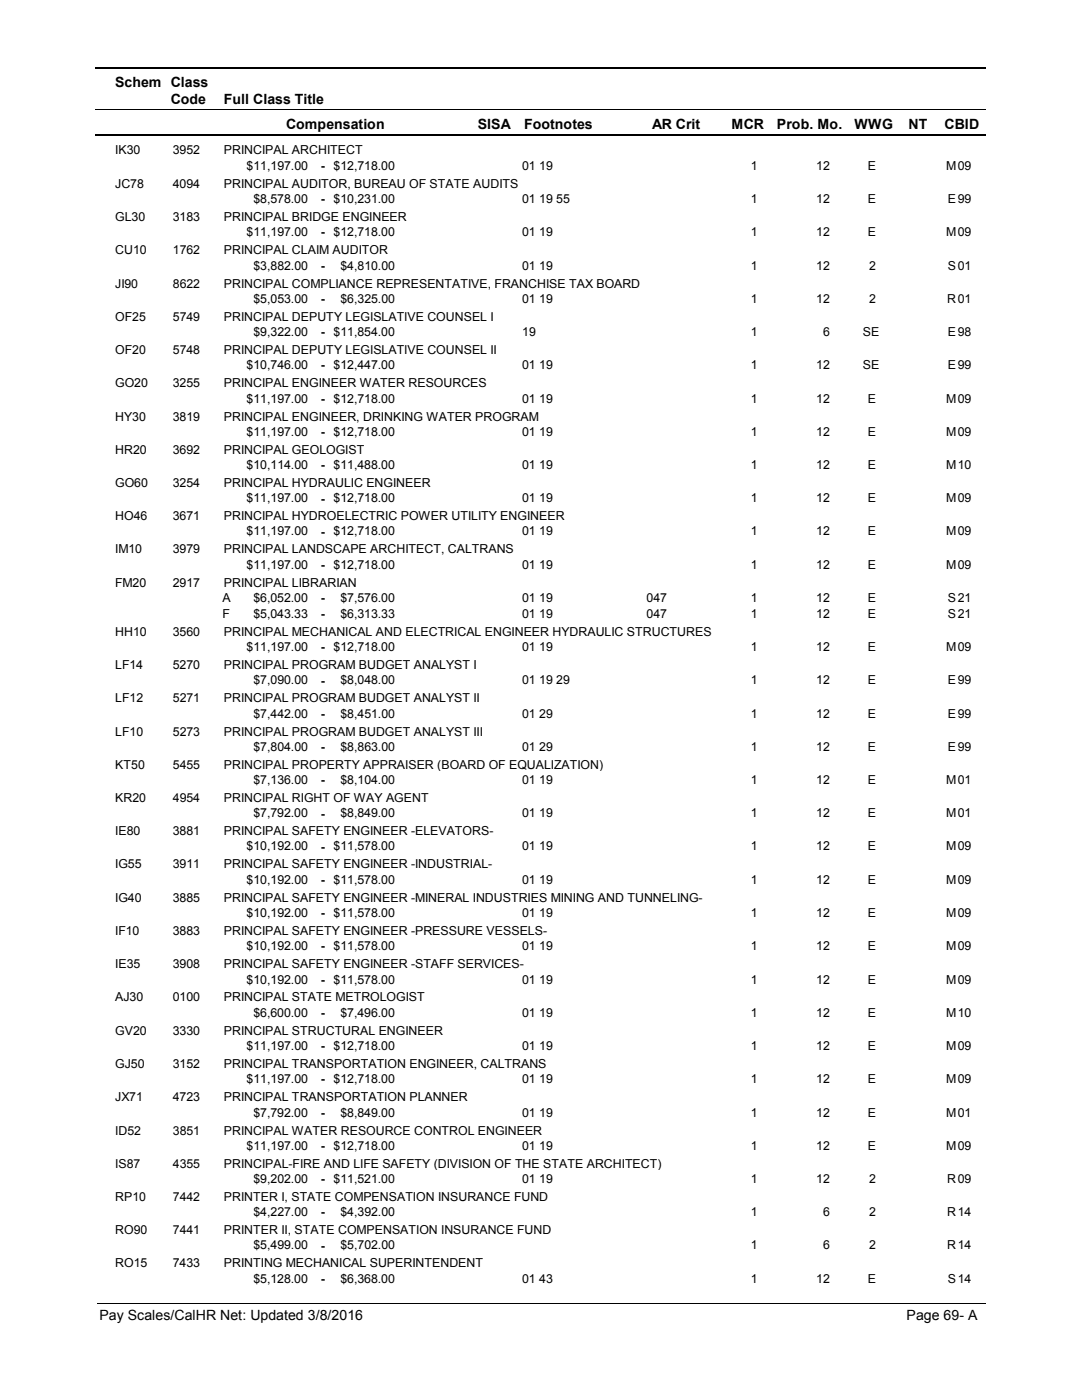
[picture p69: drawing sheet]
<svg xmlns="http://www.w3.org/2000/svg" width="216mm" height="279mm" viewBox="0 0 216 279" stroke-linecap="round" stroke-linejoin="round" font-family="sans-serif">
<defs><g id="words">
<g font-size="2.8">
<text x="23" y="17.3">Schem Class</text>
<text x="34.1" y="20.7">Code</text>
<text x="44.6" y="20.7">Full Class Title</text>
<text x="57.1" y="25.7">Compensation</text>
<text x="95.3" y="25.7">SISA</text>
<text x="104.6" y="25.7">Footnotes</text>
<text x="130.2" y="25.7">AR Crit</text>
<text x="146" y="25.7">MCR</text>
<text x="155.1" y="25.7">Prob. Mo.</text>
<text x="170.5" y="25.7">WWG</text>
<text x="181.3" y="25.7">NT</text>
<text x="188.5" y="25.7">CBID</text>
<text x="19.8" y="263.4">Pay Scales/CalHR Net: Updated 3/8/2016</text>
<text x="180.9" y="263.4">Page 69- A</text>
</g>
<g font-size="2.5">
<text x="23" y="30.8">IK30</text>
<text x="34.5" y="30.8">3952</text>
<text x="44.7" y="30.8">PRINCIPAL ARCHITECT</text>
<text x="49.2" y="33.9">$11,197.00</text>
<text x="64" y="33.9">-</text>
<text x="66.6" y="33.9">$12,718.00</text>
<text x="104.2" y="33.9">01 19</text>
<text x="149.8" y="33.9">1</text>
<text x="162.9" y="33.9">12</text>
<text x="173.2" y="33.9">E</text>
<text x="188.8" y="33.9">M</text>
<text x="191.1" y="33.9">09</text>
<text x="23" y="37.5">JC78</text>
<text x="34.5" y="37.5">4094</text>
<text x="44.7" y="37.5">PRINCIPAL AUDITOR, BUREAU OF STATE AUDITS</text>
<text x="50.6" y="40.5">$8,578.00</text>
<text x="64" y="40.6">-</text>
<text x="66.6" y="40.5">$10,231.00</text>
<text x="104.2" y="40.5">01 19 55</text>
<text x="149.8" y="40.5">1</text>
<text x="162.9" y="40.5">12</text>
<text x="173.2" y="40.5">E</text>
<text x="189.2" y="40.5">E</text>
<text x="191.1" y="40.5">99</text>
<text x="23" y="44.1">GL30</text>
<text x="34.5" y="44.1">3183</text>
<text x="44.7" y="44.1">PRINCIPAL BRIDGE ENGINEER</text>
<text x="49.2" y="47.2">$11,197.00</text>
<text x="64" y="47.2">-</text>
<text x="66.6" y="47.2">$12,718.00</text>
<text x="104.2" y="47.2">01 19</text>
<text x="149.8" y="47.2">1</text>
<text x="162.9" y="47.2">12</text>
<text x="173.2" y="47.2">E</text>
<text x="188.8" y="47.2">M</text>
<text x="191.1" y="47.2">09</text>
<text x="23" y="50.7">CU10</text>
<text x="34.5" y="50.7">1762</text>
<text x="44.7" y="50.7">PRINCIPAL CLAIM AUDITOR</text>
<text x="50.6" y="53.8">$3,882.00</text>
<text x="64" y="53.8">-</text>
<text x="67.9" y="53.8">$4,810.00</text>
<text x="104.2" y="53.8">01 19</text>
<text x="149.8" y="53.8">1</text>
<text x="162.9" y="53.8">12</text>
<text x="173.5" y="53.8">2</text>
<text x="189.2" y="53.8">S</text>
<text x="191.1" y="53.8">01</text>
<text x="23" y="57.4">JI90</text>
<text x="34.5" y="57.4">8622</text>
<text x="44.7" y="57.4">PRINCIPAL COMPLIANCE REPRESENTATIVE, FRANCHISE TAX BOARD</text>
<text x="23" y="64">OF25</text>
<text x="34.5" y="64">5749</text>
<text x="44.7" y="64">PRINCIPAL DEPUTY LEGISLATIVE COUNSEL I</text>
<text x="50.6" y="60.4">$5,053.00</text>
<text x="64" y="60.5">-</text>
<text x="67.9" y="60.4">$6,325.00</text>
<text x="104.2" y="60.4">01 19</text>
<text x="149.8" y="60.4">1</text>
<text x="162.9" y="60.4">12</text>
<text x="173.5" y="60.4">2</text>
<text x="189" y="60.4">R</text>
<text x="191.1" y="60.4">01</text>
<text x="23" y="70.6">OF20</text>
<text x="34.5" y="70.6">5748</text>
<text x="44.7" y="70.6">PRINCIPAL DEPUTY LEGISLATIVE COUNSEL II</text>
<text x="50.6" y="67.1">$9,322.00</text>
<text x="64" y="67.1">-</text>
<text x="66.6" y="67.1">$11,854.00</text>
<text x="104.2" y="67.1">19</text>
<text x="149.8" y="67.1">1</text>
<text x="164.3" y="67.1">6</text>
<text x="172.2" y="67.1">SE</text>
<text x="189.2" y="67.1">E</text>
<text x="191.1" y="67.1">98</text>
<text x="23" y="77.3">GO20</text>
<text x="34.5" y="77.3">3255</text>
<text x="44.7" y="77.3">PRINCIPAL ENGINEER WATER RESOURCES</text>
<text x="49.2" y="73.7">$10,746.00</text>
<text x="64" y="73.7">-</text>
<text x="66.6" y="73.7">$12,447.00</text>
<text x="104.2" y="73.7">01 19</text>
<text x="149.8" y="73.7">1</text>
<text x="162.9" y="73.7">12</text>
<text x="172.2" y="73.7">SE</text>
<text x="189.2" y="73.7">E</text>
<text x="191.1" y="73.7">99</text>
<text x="23" y="83.9">HY30</text>
<text x="34.5" y="83.9">3819</text>
<text x="44.7" y="83.9">PRINCIPAL ENGINEER, DRINKING WATER PROGRAM</text>
<text x="49.2" y="80.3">$11,197.00</text>
<text x="64" y="80.4">-</text>
<text x="66.6" y="80.3">$12,718.00</text>
<text x="104.2" y="80.3">01 19</text>
<text x="149.8" y="80.3">1</text>
<text x="162.9" y="80.3">12</text>
<text x="173.2" y="80.3">E</text>
<text x="188.8" y="80.3">M</text>
<text x="191.1" y="80.3">09</text>
<text x="49.2" y="87">$11,197.00</text>
<text x="64" y="87">-</text>
<text x="66.6" y="87">$12,718.00</text>
<text x="104.2" y="87">01 19</text>
<text x="149.8" y="87">1</text>
<text x="162.9" y="87">12</text>
<text x="173.2" y="87">E</text>
<text x="188.8" y="87">M</text>
<text x="191.1" y="87">09</text>
<text x="23" y="90.5">HR20</text>
<text x="34.5" y="90.5">3692</text>
<text x="44.7" y="90.5">PRINCIPAL GEOLOGIST</text>
<text x="49.2" y="93.6">$10,114.00</text>
<text x="64" y="93.6">-</text>
<text x="66.6" y="93.6">$11,488.00</text>
<text x="104.2" y="93.6">01 19</text>
<text x="149.8" y="93.6">1</text>
<text x="162.9" y="93.6">12</text>
<text x="173.2" y="93.6">E</text>
<text x="188.8" y="93.6">M</text>
<text x="191.1" y="93.6">10</text>
<text x="23" y="97.2">GO60</text>
<text x="34.5" y="97.2">3254</text>
<text x="44.7" y="97.2">PRINCIPAL HYDRAULIC ENGINEER</text>
<text x="49.2" y="100.3">$11,197.00</text>
<text x="64" y="100.3">-</text>
<text x="66.6" y="100.3">$12,718.00</text>
<text x="104.2" y="100.3">01 19</text>
<text x="149.8" y="100.3">1</text>
<text x="162.9" y="100.3">12</text>
<text x="173.2" y="100.3">E</text>
<text x="188.8" y="100.3">M</text>
<text x="191.1" y="100.3">09</text>
<text x="23" y="103.8">HO46</text>
<text x="34.5" y="103.8">3671</text>
<text x="44.7" y="103.8">PRINCIPAL HYDROELECTRIC POWER UTILITY ENGINEER</text>
<text x="49.2" y="106.9">$11,197.00</text>
<text x="64" y="106.9">-</text>
<text x="66.6" y="106.9">$12,718.00</text>
<text x="104.2" y="106.9">01 19</text>
<text x="149.8" y="106.9">1</text>
<text x="162.9" y="106.9">12</text>
<text x="173.2" y="106.9">E</text>
<text x="188.8" y="106.9">M</text>
<text x="191.1" y="106.9">09</text>
<text x="23" y="110.4">IM10</text>
<text x="34.5" y="110.4">3979</text>
<text x="44.7" y="110.4">PRINCIPAL LANDSCAPE ARCHITECT, CALTRANS</text>
<text x="49.2" y="113.5">$11,197.00</text>
<text x="64" y="113.5">-</text>
<text x="66.6" y="113.5">$12,718.00</text>
<text x="104.2" y="113.5">01 19</text>
<text x="149.8" y="113.5">1</text>
<text x="162.9" y="113.5">12</text>
<text x="173.2" y="113.5">E</text>
<text x="188.8" y="113.5">M</text>
<text x="191.1" y="113.5">09</text>
<text x="23" y="117.1">FM20</text>
<text x="34.5" y="117.1">2917</text>
<text x="44.7" y="117.1">PRINCIPAL LIBRARIAN</text>
<text x="44.4" y="120.2">A</text>
<text x="44.4" y="123.3">F</text>
<text x="50.6" y="120.2">$6,052.00</text>
<text x="50.6" y="123.3">$5,043.33</text>
<text x="64" y="120.2">-</text>
<text x="64" y="123.4">-</text>
<text x="67.9" y="120.2">$7,576.00</text>
<text x="67.9" y="123.3">$6,313.33</text>
<text x="104.2" y="120.2">01 19</text>
<text x="104.2" y="123.3">01 19</text>
<text x="129" y="120.2">047</text>
<text x="129" y="123.3">047</text>
<text x="149.8" y="120.2">1</text>
<text x="149.8" y="123.3">1</text>
<text x="162.9" y="120.2">12</text>
<text x="162.9" y="123.3">12</text>
<text x="173.2" y="120.2">E</text>
<text x="173.2" y="123.3">E</text>
<text x="189.2" y="120.2">S</text>
<text x="189.2" y="123.3">S</text>
<text x="191.1" y="120.2">21</text>
<text x="191.1" y="123.3">21</text>
<text x="23" y="126.9">HH10</text>
<text x="34.5" y="126.9">3560</text>
<text x="44.7" y="126.9">PRINCIPAL MECHANICAL AND ELECTRICAL ENGINEER HYDRAULIC STRUCTURES</text>
<text x="49.2" y="129.9">$11,197.00</text>
<text x="64" y="130">-</text>
<text x="66.6" y="129.9">$12,718.00</text>
<text x="104.2" y="129.9">01 19</text>
<text x="149.8" y="129.9">1</text>
<text x="162.9" y="129.9">12</text>
<text x="173.2" y="129.9">E</text>
<text x="188.8" y="129.9">M</text>
<text x="191.1" y="129.9">09</text>
<text x="23" y="133.5">LF14</text>
<text x="34.5" y="133.5">5270</text>
<text x="44.7" y="133.5">PRINCIPAL PROGRAM BUDGET ANALYST I</text>
<text x="50.6" y="136.6">$7,090.00</text>
<text x="64" y="136.6">-</text>
<text x="67.9" y="136.6">$8,048.00</text>
<text x="104.2" y="136.6">01 19 29</text>
<text x="149.8" y="136.6">1</text>
<text x="162.9" y="136.6">12</text>
<text x="173.2" y="136.6">E</text>
<text x="189.2" y="136.6">E</text>
<text x="191.1" y="136.6">99</text>
<text x="23" y="140.2">LF12</text>
<text x="34.5" y="140.2">5271</text>
<text x="44.7" y="140.2">PRINCIPAL PROGRAM BUDGET ANALYST II</text>
<text x="50.6" y="143.2">$7,442.00</text>
<text x="64" y="143.3">-</text>
<text x="67.9" y="143.2">$8,451.00</text>
<text x="104.2" y="143.2">01 29</text>
<text x="149.8" y="143.2">1</text>
<text x="162.9" y="143.2">12</text>
<text x="173.2" y="143.2">E</text>
<text x="189.2" y="143.2">E</text>
<text x="191.1" y="143.2">99</text>
<text x="23" y="146.8">LF10</text>
<text x="34.5" y="146.8">5273</text>
<text x="44.7" y="146.8">PRINCIPAL PROGRAM BUDGET ANALYST III</text>
<text x="50.6" y="149.8">$7,804.00</text>
<text x="64" y="149.9">-</text>
<text x="67.9" y="149.8">$8,863.00</text>
<text x="104.2" y="149.8">01 29</text>
<text x="149.8" y="149.8">1</text>
<text x="162.9" y="149.8">12</text>
<text x="173.2" y="149.8">E</text>
<text x="189.2" y="149.8">E</text>
<text x="191.1" y="149.8">99</text>
<text x="23" y="153.4">KT50</text>
<text x="34.5" y="153.4">5455</text>
<text x="44.7" y="153.4">PRINCIPAL PROPERTY APPRAISER (BOARD OF EQUALIZATION)</text>
<text x="23" y="160.1">KR20</text>
<text x="34.5" y="160.1">4954</text>
<text x="44.7" y="160.1">PRINCIPAL RIGHT OF WAY AGENT</text>
<text x="50.6" y="156.5">$7,136.00</text>
<text x="64" y="156.5">-</text>
<text x="67.9" y="156.5">$8,104.00</text>
<text x="104.2" y="156.5">01 19</text>
<text x="149.8" y="156.5">1</text>
<text x="162.9" y="156.5">12</text>
<text x="173.2" y="156.5">E</text>
<text x="188.8" y="156.5">M</text>
<text x="191.1" y="156.5">01</text>
<text x="23" y="166.7">IE80</text>
<text x="34.5" y="166.7">3881</text>
<text x="44.7" y="166.7">PRINCIPAL SAFETY ENGINEER -ELEVATORS-</text>
<text x="50.6" y="163.1">$7,792.00</text>
<text x="64" y="163.2">-</text>
<text x="67.9" y="163.1">$8,849.00</text>
<text x="104.2" y="163.1">01 19</text>
<text x="149.8" y="163.1">1</text>
<text x="162.9" y="163.1">12</text>
<text x="173.2" y="163.1">E</text>
<text x="188.8" y="163.1">M</text>
<text x="191.1" y="163.1">01</text>
<text x="23" y="173.3">IG55</text>
<text x="34.5" y="173.3">3911</text>
<text x="44.7" y="173.3">PRINCIPAL SAFETY ENGINEER -INDUSTRIAL-</text>
<text x="49.2" y="169.7">$10,192.00</text>
<text x="64" y="169.8">-</text>
<text x="66.6" y="169.7">$11,578.00</text>
<text x="104.2" y="169.7">01 19</text>
<text x="149.8" y="169.7">1</text>
<text x="162.9" y="169.7">12</text>
<text x="173.2" y="169.7">E</text>
<text x="188.8" y="169.7">M</text>
<text x="191.1" y="169.7">09</text>
<text x="23" y="180">IG40</text>
<text x="34.5" y="180">3885</text>
<text x="44.7" y="180">PRINCIPAL SAFETY ENGINEER -MINERAL INDUSTRIES MINING AND TUNNELING-</text>
<text x="49.2" y="176.4">$10,192.00</text>
<text x="64" y="176.4">-</text>
<text x="66.6" y="176.4">$11,578.00</text>
<text x="104.2" y="176.4">01 19</text>
<text x="149.8" y="176.4">1</text>
<text x="162.9" y="176.4">12</text>
<text x="173.2" y="176.4">E</text>
<text x="188.8" y="176.4">M</text>
<text x="191.1" y="176.4">09</text>
<text x="49.2" y="183">$10,192.00</text>
<text x="64" y="183.1">-</text>
<text x="66.6" y="183">$11,578.00</text>
<text x="104.2" y="183">01 19</text>
<text x="149.8" y="183">1</text>
<text x="162.9" y="183">12</text>
<text x="173.2" y="183">E</text>
<text x="188.8" y="183">M</text>
<text x="191.1" y="183">09</text>
<text x="23" y="186.6">IF10</text>
<text x="34.5" y="186.6">3883</text>
<text x="44.7" y="186.6">PRINCIPAL SAFETY ENGINEER -PRESSURE VESSELS-</text>
<text x="49.2" y="189.7">$10,192.00</text>
<text x="64" y="189.7">-</text>
<text x="66.6" y="189.7">$11,578.00</text>
<text x="104.2" y="189.7">01 19</text>
<text x="149.8" y="189.7">1</text>
<text x="162.9" y="189.7">12</text>
<text x="173.2" y="189.7">E</text>
<text x="188.8" y="189.7">M</text>
<text x="191.1" y="189.7">09</text>
<text x="23" y="193.2">IE35</text>
<text x="34.5" y="193.2">3908</text>
<text x="44.7" y="193.2">PRINCIPAL SAFETY ENGINEER -STAFF SERVICES-</text>
<text x="49.2" y="196.3">$10,192.00</text>
<text x="64" y="196.3">-</text>
<text x="66.6" y="196.3">$11,578.00</text>
<text x="104.2" y="196.3">01 19</text>
<text x="149.8" y="196.3">1</text>
<text x="162.9" y="196.3">12</text>
<text x="173.2" y="196.3">E</text>
<text x="188.8" y="196.3">M</text>
<text x="191.1" y="196.3">09</text>
<text x="23" y="199.9">AJ30</text>
<text x="34.5" y="199.9">0100</text>
<text x="44.7" y="199.9">PRINCIPAL STATE METROLOGIST</text>
<text x="50.6" y="203">$6,600.00</text>
<text x="64" y="203">-</text>
<text x="67.9" y="203">$7,496.00</text>
<text x="104.2" y="203">01 19</text>
<text x="149.8" y="203">1</text>
<text x="162.9" y="203">12</text>
<text x="173.2" y="203">E</text>
<text x="188.8" y="203">M</text>
<text x="191.1" y="203">10</text>
<text x="23" y="206.5">GV20</text>
<text x="34.5" y="206.5">3330</text>
<text x="44.7" y="206.5">PRINCIPAL STRUCTURAL ENGINEER</text>
<text x="49.2" y="209.6">$11,197.00</text>
<text x="64" y="209.6">-</text>
<text x="66.6" y="209.6">$12,718.00</text>
<text x="104.2" y="209.6">01 19</text>
<text x="149.8" y="209.6">1</text>
<text x="162.9" y="209.6">12</text>
<text x="173.2" y="209.6">E</text>
<text x="188.8" y="209.6">M</text>
<text x="191.1" y="209.6">09</text>
<text x="23" y="213.1">GJ50</text>
<text x="34.5" y="213.1">3152</text>
<text x="44.7" y="213.1">PRINCIPAL TRANSPORTATION ENGINEER, CALTRANS</text>
<text x="23" y="219.8">JX71</text>
<text x="34.5" y="219.8">4723</text>
<text x="44.7" y="219.8">PRINCIPAL TRANSPORTATION PLANNER</text>
<text x="49.2" y="216.2">$11,197.00</text>
<text x="64" y="216.2">-</text>
<text x="66.6" y="216.2">$12,718.00</text>
<text x="104.2" y="216.2">01 19</text>
<text x="149.8" y="216.2">1</text>
<text x="162.9" y="216.2">12</text>
<text x="173.2" y="216.2">E</text>
<text x="188.8" y="216.2">M</text>
<text x="191.1" y="216.2">09</text>
<text x="23" y="226.4">ID52</text>
<text x="34.5" y="226.4">3851</text>
<text x="44.7" y="226.4">PRINCIPAL WATER RESOURCE CONTROL ENGINEER</text>
<text x="50.6" y="222.9">$7,792.00</text>
<text x="64" y="222.9">-</text>
<text x="67.9" y="222.9">$8,849.00</text>
<text x="104.2" y="222.9">01 19</text>
<text x="149.8" y="222.9">1</text>
<text x="162.9" y="222.9">12</text>
<text x="173.2" y="222.9">E</text>
<text x="188.8" y="222.9">M</text>
<text x="191.1" y="222.9">01</text>
<text x="23" y="233">IS87</text>
<text x="34.5" y="233">4355</text>
<text x="44.7" y="233">PRINCIPAL-FIRE AND LIFE SAFETY (DIVISION OF THE STATE ARCHITECT)</text>
<text x="49.2" y="229.5">$11,197.00</text>
<text x="64" y="229.5">-</text>
<text x="66.6" y="229.5">$12,718.00</text>
<text x="104.2" y="229.5">01 19</text>
<text x="149.8" y="229.5">1</text>
<text x="162.9" y="229.5">12</text>
<text x="173.2" y="229.5">E</text>
<text x="188.8" y="229.5">M</text>
<text x="191.1" y="229.5">09</text>
<text x="23" y="239.7">RP10</text>
<text x="34.5" y="239.7">7442</text>
<text x="44.7" y="239.7">PRINTER I, STATE COMPENSATION INSURANCE FUND</text>
<text x="50.6" y="236.1">$9,202.00</text>
<text x="64" y="236.1">-</text>
<text x="66.6" y="236.1">$11,521.00</text>
<text x="104.2" y="236.1">01 19</text>
<text x="149.8" y="236.1">1</text>
<text x="162.9" y="236.1">12</text>
<text x="173.5" y="236.1">2</text>
<text x="189" y="236.1">R</text>
<text x="191.1" y="236.1">09</text>
<text x="50.6" y="242.8">$4,227.00</text>
<text x="64" y="242.8">-</text>
<text x="67.9" y="242.8">$4,392.00</text>
<text x="149.8" y="242.8">1</text>
<text x="164.3" y="242.8">6</text>
<text x="173.5" y="242.8">2</text>
<text x="189" y="242.8">R</text>
<text x="191.1" y="242.8">14</text>
<text x="23" y="246.3">RO90</text>
<text x="34.5" y="246.3">7441</text>
<text x="44.7" y="246.3">PRINTER II, STATE COMPENSATION INSURANCE FUND</text>
<text x="50.6" y="249.4">$5,499.00</text>
<text x="64" y="249.4">-</text>
<text x="67.9" y="249.4">$5,702.00</text>
<text x="149.8" y="249.4">1</text>
<text x="164.3" y="249.4">6</text>
<text x="173.5" y="249.4">2</text>
<text x="189" y="249.4">R</text>
<text x="191.1" y="249.4">14</text>
<text x="23" y="252.9">RO15</text>
<text x="34.5" y="252.9">7433</text>
<text x="44.7" y="252.9">PRINTING MECHANICAL SUPERINTENDENT</text>
<text x="50.6" y="256">$5,128.00</text>
<text x="64" y="256.1">-</text>
<text x="67.9" y="256">$6,368.00</text>
<text x="104.2" y="256">01 43</text>
<text x="149.8" y="256">1</text>
<text x="162.9" y="256">12</text>
<text x="173.2" y="256">E</text>
<text x="189.2" y="256">S</text>
<text x="191.1" y="256">14</text>
</g>
</g></defs>
<path d="M19 13.5h177.7M19 27h177.7" fill="none" stroke="#000" stroke-width=".36"/>
<path d="M19 21.9h177.7" fill="none" stroke="#000" stroke-width=".2"/>
<g fill="#fff">
<path d="M46.8 31.3h16.3v3h-16.3z" fill-rule="evenodd"/>
<path d="M190.8 31.3h4.1v3h-4.1z" fill-rule="evenodd"/>
<path d="M46.8 37.9h16.3v3h-16.3z" fill-rule="evenodd"/>
<path d="M190.8 37.9h4.1v3h-4.1z" fill-rule="evenodd"/>
<path d="M46.8 44.5h16.3v3h-16.3z" fill-rule="evenodd"/>
<path d="M190.8 44.5h4.1v3h-4.1z" fill-rule="evenodd"/>
<path d="M46.8 51.2h16.3v3h-16.3z" fill-rule="evenodd"/>
<path d="M190.8 51.2h4.1v3h-4.1z" fill-rule="evenodd"/>
<path d="M46.8 57.8h16.3v3h-16.3z" fill-rule="evenodd"/>
<path d="M190.8 57.8h4.1v3h-4.1z" fill-rule="evenodd"/>
<path d="M46.8 64.4h16.3v3h-16.3z" fill-rule="evenodd"/>
<path d="M190.8 64.4h4.1v3h-4.1z" fill-rule="evenodd"/>
<path d="M46.8 71.1h16.3v3h-16.3z" fill-rule="evenodd"/>
<path d="M190.8 71.1h4.1v3h-4.1z" fill-rule="evenodd"/>
<path d="M46.8 77.7h16.3v3h-16.3z" fill-rule="evenodd"/>
<path d="M190.8 77.7h4.1v3h-4.1z" fill-rule="evenodd"/>
<path d="M46.8 84.3h16.3v3h-16.3z" fill-rule="evenodd"/>
<path d="M190.8 84.3h4.1v3h-4.1z" fill-rule="evenodd"/>
<path d="M46.8 91h16.3v3h-16.3z" fill-rule="evenodd"/>
<path d="M190.8 91h4.1v3h-4.1z" fill-rule="evenodd"/>
<path d="M46.8 97.6h16.3v3h-16.3z" fill-rule="evenodd"/>
<path d="M190.8 97.6h4.1v3h-4.1z" fill-rule="evenodd"/>
<path d="M46.8 104.2h16.3v3h-16.3z" fill-rule="evenodd"/>
<path d="M190.8 104.2h4.1v3h-4.1z" fill-rule="evenodd"/>
<path d="M46.8 110.9h16.3v3h-16.3z" fill-rule="evenodd"/>
<path d="M190.8 110.9h4.1v3h-4.1z" fill-rule="evenodd"/>
<path d="M46.8 117.5h16.3v3h-16.3z" fill-rule="evenodd"/>
<path d="M190.8 117.5h4.1v3h-4.1z" fill-rule="evenodd"/>
<path d="M46.8 120.7h16.3v3h-16.3z" fill-rule="evenodd"/>
<path d="M190.8 120.7h4.1v3h-4.1z" fill-rule="evenodd"/>
<path d="M46.8 127.3h16.3v3h-16.3z" fill-rule="evenodd"/>
<path d="M190.8 127.3h4.1v3h-4.1z" fill-rule="evenodd"/>
<path d="M46.8 134h16.3v3h-16.3z" fill-rule="evenodd"/>
<path d="M190.8 134h4.1v3h-4.1z" fill-rule="evenodd"/>
<path d="M46.8 140.6h16.3v3h-16.3z" fill-rule="evenodd"/>
<path d="M190.8 140.6h4.1v3h-4.1z" fill-rule="evenodd"/>
<path d="M46.8 147.2h16.3v3h-16.3z" fill-rule="evenodd"/>
<path d="M190.8 147.2h4.1v3h-4.1z" fill-rule="evenodd"/>
<path d="M46.8 153.9h16.3v3h-16.3z" fill-rule="evenodd"/>
<path d="M190.8 153.9h4.1v3h-4.1z" fill-rule="evenodd"/>
<path d="M46.8 160.5h16.3v3h-16.3z" fill-rule="evenodd"/>
<path d="M190.8 160.5h4.1v3h-4.1z" fill-rule="evenodd"/>
<path d="M46.8 167.1h16.3v3h-16.3z" fill-rule="evenodd"/>
<path d="M190.8 167.1h4.1v3h-4.1z" fill-rule="evenodd"/>
<path d="M46.8 173.8h16.3v3h-16.3z" fill-rule="evenodd"/>
<path d="M190.8 173.8h4.1v3h-4.1z" fill-rule="evenodd"/>
<path d="M46.8 180.4h16.3v3h-16.3z" fill-rule="evenodd"/>
<path d="M190.8 180.4h4.1v3h-4.1z" fill-rule="evenodd"/>
<path d="M46.8 187h16.3v3h-16.3z" fill-rule="evenodd"/>
<path d="M190.8 187h4.1v3h-4.1z" fill-rule="evenodd"/>
<path d="M46.8 193.7h16.3v3h-16.3z" fill-rule="evenodd"/>
<path d="M190.8 193.7h4.1v3h-4.1z" fill-rule="evenodd"/>
<path d="M46.8 200.3h16.3v3h-16.3z" fill-rule="evenodd"/>
<path d="M190.8 200.3h4.1v3h-4.1z" fill-rule="evenodd"/>
<path d="M46.8 206.9h16.3v3h-16.3z" fill-rule="evenodd"/>
<path d="M190.8 206.9h4.1v3h-4.1z" fill-rule="evenodd"/>
<path d="M46.8 213.6h16.3v3h-16.3z" fill-rule="evenodd"/>
<path d="M190.8 213.6h4.1v3h-4.1z" fill-rule="evenodd"/>
<path d="M46.8 220.2h16.3v3h-16.3z" fill-rule="evenodd"/>
<path d="M190.8 220.2h4.1v3h-4.1z" fill-rule="evenodd"/>
<path d="M46.8 226.9h16.3v2.9h-16.3z" fill-rule="evenodd"/>
<path d="M190.8 226.9h4.1v2.9h-4.1z" fill-rule="evenodd"/>
<path d="M46.8 233.5h16.3v3h-16.3z" fill-rule="evenodd"/>
<path d="M190.8 233.5h4.1v3h-4.1z" fill-rule="evenodd"/>
<path d="M46.8 240.1h16.3v3h-16.3z" fill-rule="evenodd"/>
<path d="M190.8 240.1h4.1v3h-4.1z" fill-rule="evenodd"/>
<path d="M46.8 246.8h16.3v2.9h-16.3z" fill-rule="evenodd"/>
<path d="M190.8 246.8h4.1v2.9h-4.1z" fill-rule="evenodd"/>
<path d="M46.8 253.4h16.3v3h-16.3z" fill-rule="evenodd"/>
<path d="M190.8 253.4h4.1v3h-4.1z" fill-rule="evenodd"/>
</g>
<path d="M19.5 260.1h177.2" fill="none" stroke="#000" stroke-width=".2"/>
<use href="#words"/>
</svg>
